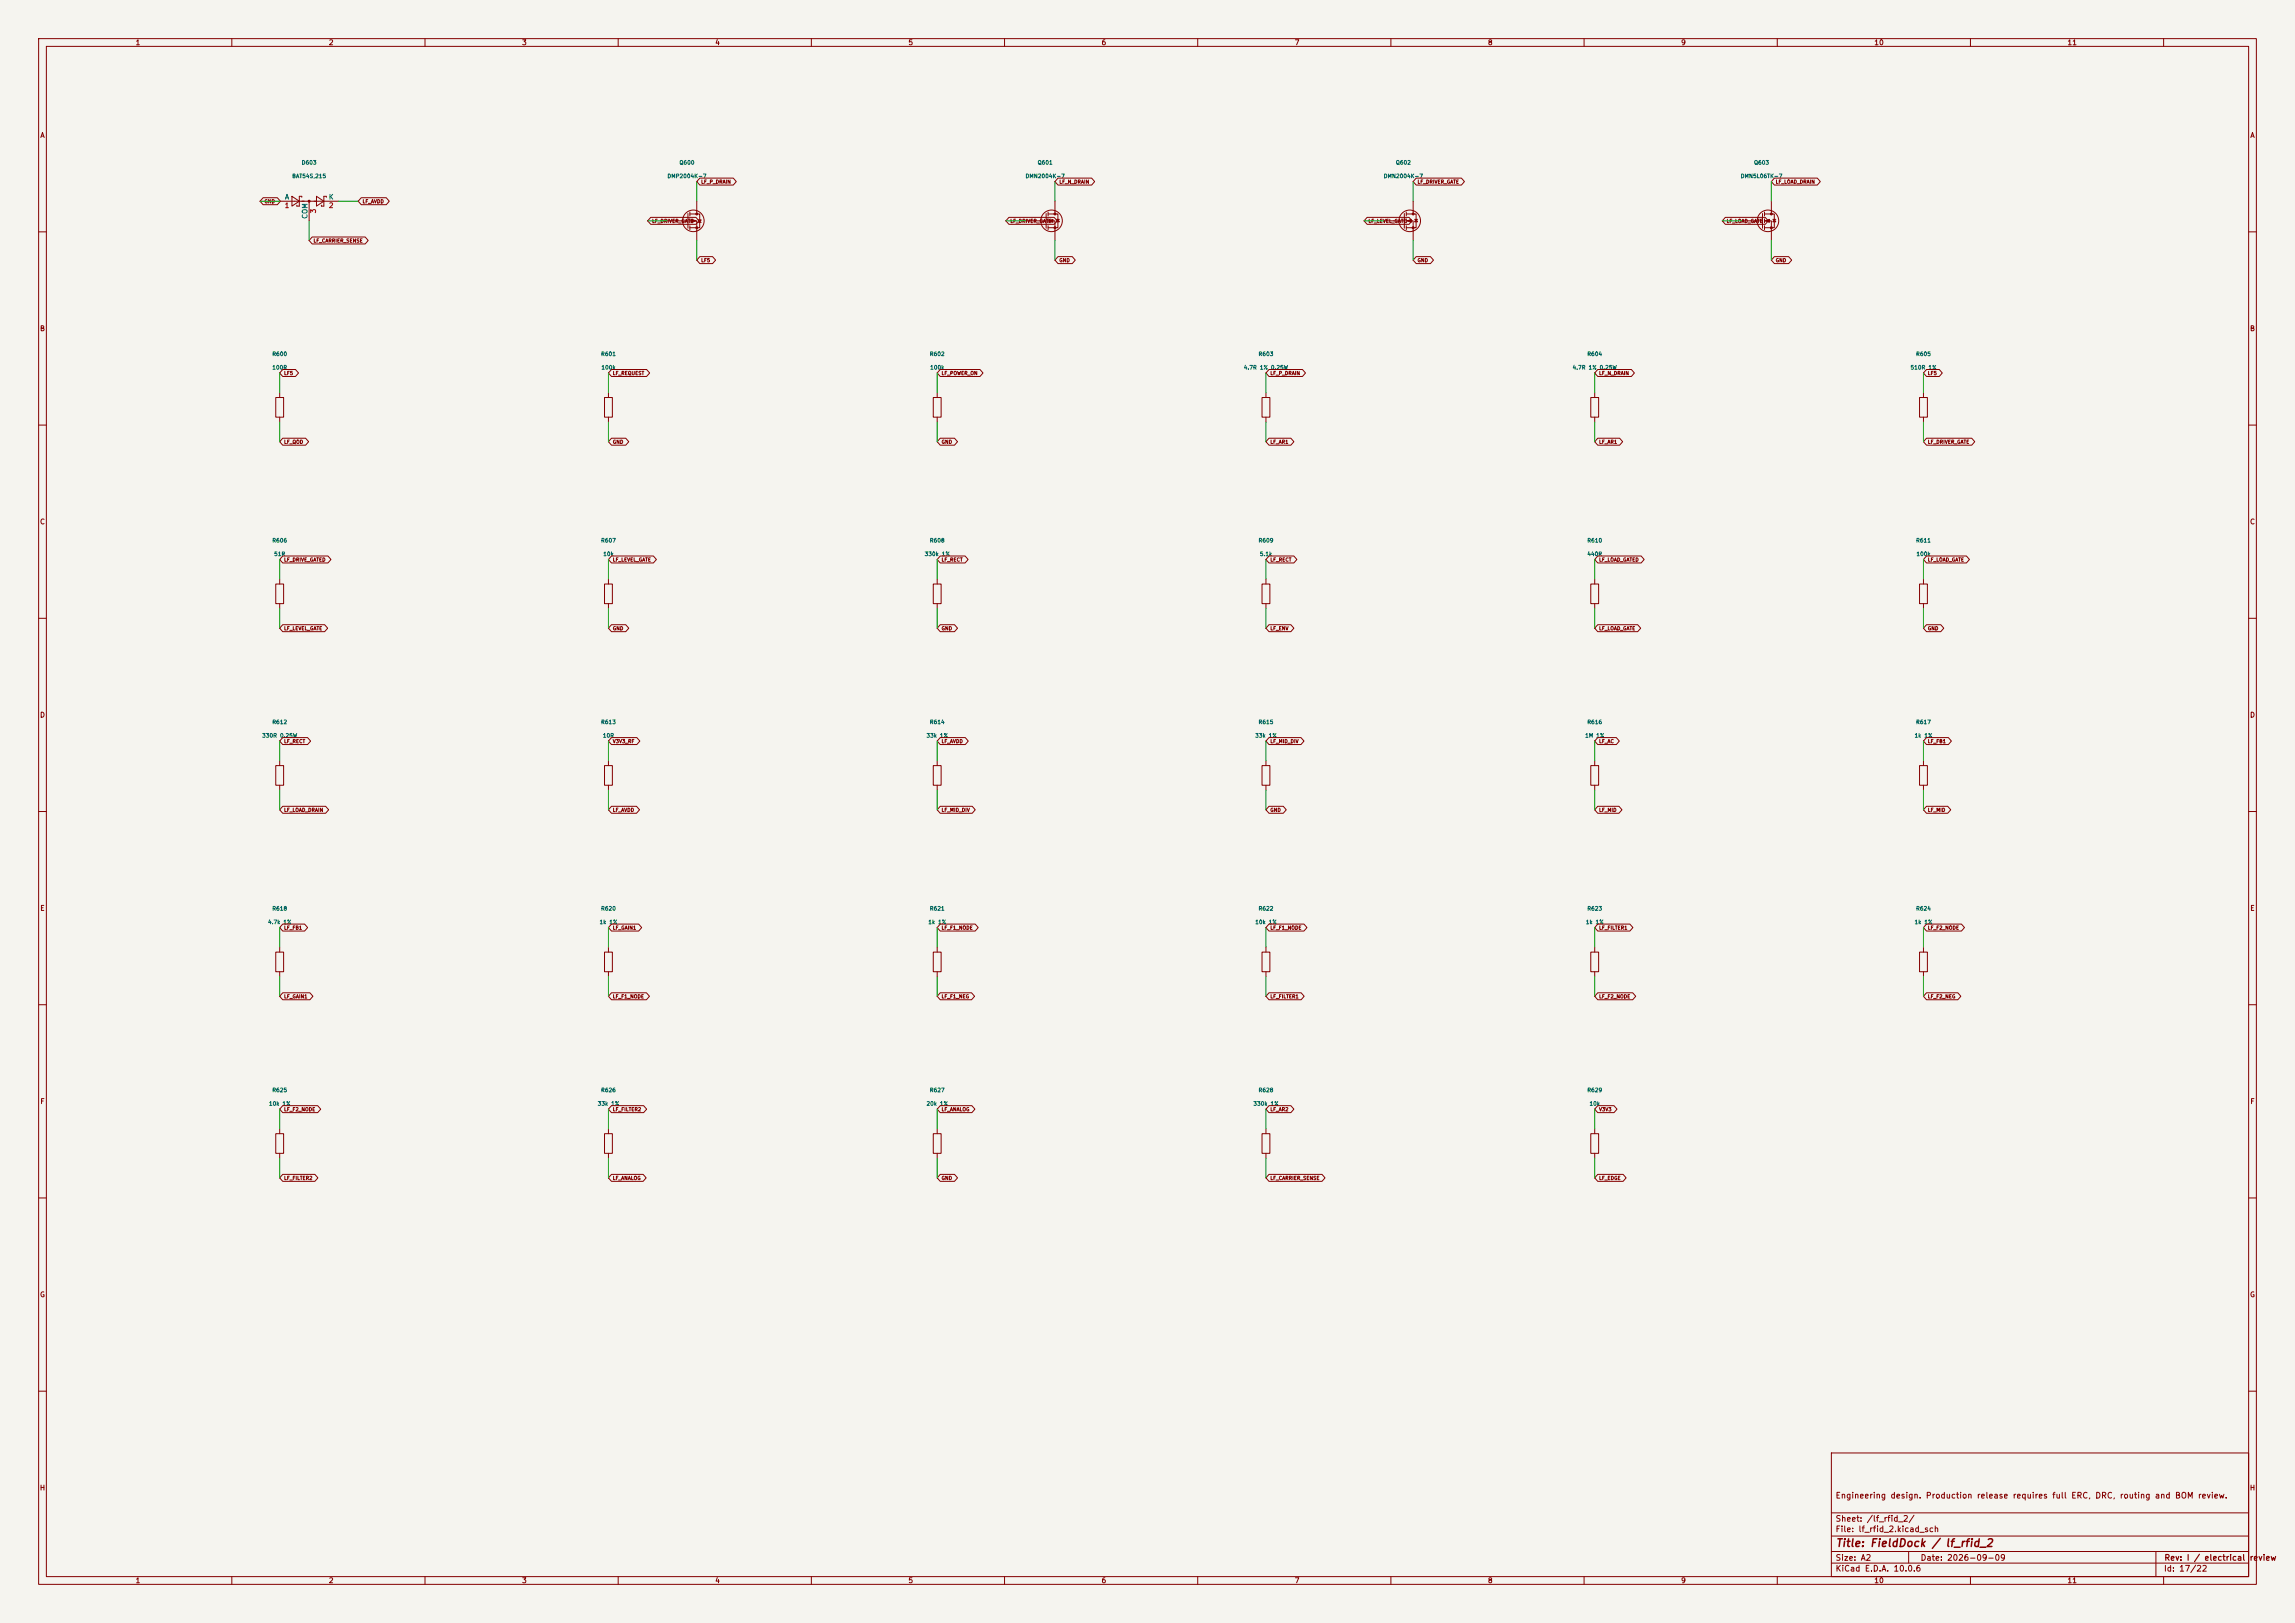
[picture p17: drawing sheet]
(kicad_sch
(version 20250114)
(generator "eeschema")
(paper "A2")
(title_block (title "FieldDock / lf_rfid_2") (date "2026-09-09") (rev "I / electrical review") (comment 1 "Engineering design. Production release requires full ERC, DRC, routing and BOM review."))
(lib_symbols (symbol "Diode:BAT54S" (pin_names (offset 0)) (exclude_from_sim no) (in_bom yes) (on_board yes) (property "Reference" "D" (at 2.54 -5.08 0) (effects (font (size 1.27 1.27)) (justify left))) (property "Value" "BAT54S" (at -6.35 3.175 0) (effects (font (size 1.27 1.27)) (justify left))) (property "Footprint" "Package_TO_SOT_SMD:SOT-23" (at 1.905 3.175 0) (hide yes) (effects (font (size 1.27 1.27)) (justify left))) (property "Datasheet" "https://www.diodes.com/assets/Datasheets/ds11005.pdf" (at -3.048 0 0) (hide yes) (effects (font (size 1.27 1.27)))) (property "Description" "Vr 30V, If 200mA, Dual schottky barrier diode, in series, SOT-323" (at 0 0 0) (hide yes) (effects (font (size 1.27 1.27)))) (property "ki_keywords" "schottky diode" (at 0 0 0) (hide yes) (effects (font (size 1.27 1.27)))) (property "ki_fp_filters" "SOT?23*" (at 0 0 0) (hide yes) (effects (font (size 1.27 1.27)))) (symbol "BAT54S_0_1" (polyline (pts (xy -4.445 1.27) (xy -4.445 -1.27) (xy -2.54 0) (xy -4.445 1.27)) (stroke (width 0) (type default)) (fill (type none))) (polyline (pts (xy -3.81 0) (xy -1.27 0)) (stroke (width 0) (type default)) (fill (type none))) (polyline (pts (xy -3.175 -1.27) (xy -3.175 -1.016)) (stroke (width 0) (type default)) (fill (type none))) (polyline (pts (xy -2.54 1.27) (xy -1.905 1.27)) (stroke (width 0) (type default)) (fill (type none))) (polyline (pts (xy -2.54 -1.27) (xy -3.175 -1.27)) (stroke (width 0) (type default)) (fill (type none))) (polyline (pts (xy -2.54 -1.27) (xy -2.54 1.27)) (stroke (width 0) (type default)) (fill (type none))) (polyline (pts (xy -1.905 1.27) (xy -1.905 1.016)) (stroke (width 0) (type default)) (fill (type none))) (polyline (pts (xy -1.905 0) (xy 1.905 0)) (stroke (width 0) (type default)) (fill (type none))) (circle (center 0 0) (radius 0.254) (stroke (width 0) (type default)) (fill (type outline))) (polyline (pts (xy 1.27 0) (xy 3.81 0)) (stroke (width 0) (type default)) (fill (type none))) (polyline (pts (xy 1.905 1.27) (xy 1.905 -1.27) (xy 3.81 0) (xy 1.905 1.27)) (stroke (width 0) (type default)) (fill (type none))) (polyline (pts (xy 3.175 -1.27) (xy 3.175 -1.016)) (stroke (width 0) (type default)) (fill (type none))) (polyline (pts (xy 3.81 1.27) (xy 4.445 1.27)) (stroke (width 0) (type default)) (fill (type none))) (polyline (pts (xy 3.81 -1.27) (xy 3.175 -1.27)) (stroke (width 0) (type default)) (fill (type none))) (polyline (pts (xy 3.81 -1.27) (xy 3.81 1.27)) (stroke (width 0) (type default)) (fill (type none))) (polyline (pts (xy 4.445 1.27) (xy 4.445 1.016)) (stroke (width 0) (type default)) (fill (type none)))) (symbol "BAT54S_1_1" (pin passive line (at -7.62 0 0) (length 3.81) (name "A" (effects (font (size 1.27 1.27)))) (number "1" (effects (font (size 1.27 1.27))))) (pin passive line (at 7.62 0 180) (length 3.81) (name "K" (effects (font (size 1.27 1.27)))) (number "2" (effects (font (size 1.27 1.27))))) (pin passive line (at 0 -5.08 90) (length 5.08) (name "COM" (effects (font (size 1.27 1.27)))) (number "3" (effects (font (size 1.27 1.27)))))) (embedded_fonts no)) (symbol "FieldDock:Q_PMOS_GSD_FD" (pin_numbers (hide yes)) (pin_names (offset 0) (hide yes)) (exclude_from_sim no) (in_bom yes) (on_board yes) (property "Reference" "Q" (at 5.08 1.27 0) (effects (font (size 1.27 1.27)) (justify left))) (property "Value" "Q_PMOS" (at 5.08 -1.27 0) (effects (font (size 1.27 1.27)) (justify left))) (property "Footprint" "" (at 5.08 2.54 0) (hide yes) (effects (font (size 1.27 1.27)))) (property "Datasheet" "" (at 0 0 0) (hide yes) (effects (font (size 1.27 1.27)))) (property "Description" "P-MOSFET transistor" (at 0 0 0) (hide yes) (effects (font (size 1.27 1.27)))) (property "ki_keywords" "PMOS P-MOS" (at 0 0 0) (hide yes) (effects (font (size 1.27 1.27)))) (symbol "Q_PMOS_GSD_FD_0_1" (polyline (pts (xy 0.254 1.905) (xy 0.254 -1.905)) (stroke (width 0.254) (type default)) (fill (type none))) (polyline (pts (xy 0.254 0) (xy -2.54 0)) (stroke (width 0) (type default)) (fill (type none))) (polyline (pts (xy 0.762 2.286) (xy 0.762 1.27)) (stroke (width 0.254) (type default)) (fill (type none))) (polyline (pts (xy 0.762 1.778) (xy 3.302 1.778) (xy 3.302 -1.778) (xy 0.762 -1.778)) (stroke (width 0) (type default)) (fill (type none))) (polyline (pts (xy 0.762 0.508) (xy 0.762 -0.508)) (stroke (width 0.254) (type default)) (fill (type none))) (polyline (pts (xy 0.762 -1.27) (xy 0.762 -2.286)) (stroke (width 0.254) (type default)) (fill (type none))) (circle (center 1.651 0) (radius 2.794) (stroke (width 0.254) (type default)) (fill (type none))) (polyline (pts (xy 2.286 0) (xy 1.27 0.381) (xy 1.27 -0.381) (xy 2.286 0)) (stroke (width 0) (type default)) (fill (type outline))) (polyline (pts (xy 2.54 2.54) (xy 2.54 1.778)) (stroke (width 0) (type default)) (fill (type none))) (circle (center 2.54 1.778) (radius 0.254) (stroke (width 0) (type default)) (fill (type outline))) (circle (center 2.54 -1.778) (radius 0.254) (stroke (width 0) (type default)) (fill (type outline))) (polyline (pts (xy 2.54 -2.54) (xy 2.54 0) (xy 0.762 0)) (stroke (width 0) (type default)) (fill (type none))) (polyline (pts (xy 2.921 -0.381) (xy 3.683 -0.381)) (stroke (width 0) (type default)) (fill (type none))) (polyline (pts (xy 3.302 -0.381) (xy 2.921 0.254) (xy 3.683 0.254) (xy 3.302 -0.381)) (stroke (width 0) (type default)) (fill (type none)))) (symbol "Q_PMOS_GSD_FD_1_1" (pin passive line (at 2.54 5.08 270) (length 2.54) (name "D" (effects (font (size 1.27 1.27)))) (number "3" (effects (font (size 1.27 1.27))))) (pin input line (at -5.08 0 0) (length 2.54) (name "G" (effects (font (size 1.27 1.27)))) (number "1" (effects (font (size 1.27 1.27))))) (pin passive line (at 2.54 -5.08 90) (length 2.54) (name "S" (effects (font (size 1.27 1.27)))) (number "2" (effects (font (size 1.27 1.27)))))) (embedded_fonts no)) (symbol "FieldDock:Q_NMOS_GSD_FD" (pin_numbers (hide yes)) (pin_names (offset 0) (hide yes)) (exclude_from_sim no) (in_bom yes) (on_board yes) (property "Reference" "Q" (at 5.08 1.27 0) (effects (font (size 1.27 1.27)) (justify left))) (property "Value" "Q_NMOS" (at 5.08 -1.27 0) (effects (font (size 1.27 1.27)) (justify left))) (property "Footprint" "" (at 5.08 2.54 0) (hide yes) (effects (font (size 1.27 1.27)))) (property "Datasheet" "" (at 0 0 0) (hide yes) (effects (font (size 1.27 1.27)))) (property "Description" "N-MOSFET transistor" (at 0 0 0) (hide yes) (effects (font (size 1.27 1.27)))) (property "ki_keywords" "NMOS N-MOS" (at 0 0 0) (hide yes) (effects (font (size 1.27 1.27)))) (symbol "Q_NMOS_GSD_FD_0_1" (polyline (pts (xy 0.254 1.905) (xy 0.254 -1.905)) (stroke (width 0.254) (type default)) (fill (type none))) (polyline (pts (xy 0.254 0) (xy -2.54 0)) (stroke (width 0) (type default)) (fill (type none))) (polyline (pts (xy 0.762 2.286) (xy 0.762 1.27)) (stroke (width 0.254) (type default)) (fill (type none))) (polyline (pts (xy 0.762 0.508) (xy 0.762 -0.508)) (stroke (width 0.254) (type default)) (fill (type none))) (polyline (pts (xy 0.762 -1.27) (xy 0.762 -2.286)) (stroke (width 0.254) (type default)) (fill (type none))) (polyline (pts (xy 0.762 -1.778) (xy 3.302 -1.778) (xy 3.302 1.778) (xy 0.762 1.778)) (stroke (width 0) (type default)) (fill (type none))) (polyline (pts (xy 1.016 0) (xy 2.032 0.381) (xy 2.032 -0.381) (xy 1.016 0)) (stroke (width 0) (type default)) (fill (type outline))) (circle (center 1.651 0) (radius 2.794) (stroke (width 0.254) (type default)) (fill (type none))) (polyline (pts (xy 2.54 2.54) (xy 2.54 1.778)) (stroke (width 0) (type default)) (fill (type none))) (circle (center 2.54 1.778) (radius 0.254) (stroke (width 0) (type default)) (fill (type outline))) (circle (center 2.54 -1.778) (radius 0.254) (stroke (width 0) (type default)) (fill (type outline))) (polyline (pts (xy 2.54 -2.54) (xy 2.54 0) (xy 0.762 0)) (stroke (width 0) (type default)) (fill (type none))) (polyline (pts (xy 2.921 0.381) (xy 3.683 0.381)) (stroke (width 0) (type default)) (fill (type none))) (polyline (pts (xy 3.302 0.381) (xy 2.921 -0.254) (xy 3.683 -0.254) (xy 3.302 0.381)) (stroke (width 0) (type default)) (fill (type none)))) (symbol "Q_NMOS_GSD_FD_1_1" (pin passive line (at 2.54 5.08 270) (length 2.54) (name "D" (effects (font (size 1.27 1.27)))) (number "3" (effects (font (size 1.27 1.27))))) (pin input line (at -5.08 0 0) (length 2.54) (name "G" (effects (font (size 1.27 1.27)))) (number "1" (effects (font (size 1.27 1.27))))) (pin passive line (at 2.54 -5.08 90) (length 2.54) (name "S" (effects (font (size 1.27 1.27)))) (number "2" (effects (font (size 1.27 1.27)))))) (embedded_fonts no)) (symbol "Device:R" (pin_numbers (hide yes)) (pin_names (offset 0)) (exclude_from_sim no) (in_bom yes) (on_board yes) (property "Reference" "R" (at 2.032 0 90) (effects (font (size 1.27 1.27)))) (property "Value" "R" (at 0 0 90) (effects (font (size 1.27 1.27)))) (property "Footprint" "" (at -1.778 0 90) (hide yes) (effects (font (size 1.27 1.27)))) (property "Datasheet" "" (at 0 0 0) (hide yes) (effects (font (size 1.27 1.27)))) (property "Description" "Resistor" (at 0 0 0) (hide yes) (effects (font (size 1.27 1.27)))) (property "ki_keywords" "R res resistor" (at 0 0 0) (hide yes) (effects (font (size 1.27 1.27)))) (property "ki_fp_filters" "R_*" (at 0 0 0) (hide yes) (effects (font (size 1.27 1.27)))) (symbol "R_0_1" (rectangle (start -1.016 -2.54) (end 1.016 2.54) (stroke (width 0.254) (type default)) (fill (type none)))) (symbol "R_1_1" (pin passive line (at 0 3.81 270) (length 1.27) (name "" (effects (font (size 1.27 1.27)))) (number "1" (effects (font (size 1.27 1.27))))) (pin passive line (at 0 -3.81 90) (length 1.27) (name "" (effects (font (size 1.27 1.27)))) (number "2" (effects (font (size 1.27 1.27)))))) (embedded_fonts no)))
(symbol (lib_id "Diode:BAT54S") (at 80.01 52.07 0) (unit 1) (in_bom yes) (on_board yes) (dnp no) (property "Reference" "D603" (at 80.01 42.07 0) (effects (font (size 1.0 1.0)))) (property "Value" "BAT54S,215" (at 80.01 45.57 0) (effects (font (size 1.0 1.0)))) (property "Footprint" "Package_TO_SOT_SMD:SOT-23" (at 80.01 52.07 0) (effects (font (size 1.0 1.0)) (hide yes))) (pin "1") (pin "2") (pin "3"))
(wire (pts (xy 72.39 52.07) (xy 67.31 52.07)) (stroke (width 0) (type default)))
(global_label "GND" (shape bidirectional) (at 67.31 52.07 180) (effects (font (size .9 .9)) (justify left)) (property "Intersheetrefs" "${INTERSHEET_REFS}" (at 67.31 52.07 180) (effects (font (size .9 .9)) (hide yes))))
(wire (pts (xy 87.63 52.07) (xy 92.71 52.07)) (stroke (width 0) (type default)))
(global_label "LF_AVDD" (shape bidirectional) (at 92.71 52.07 0) (effects (font (size .9 .9)) (justify left)) (property "Intersheetrefs" "${INTERSHEET_REFS}" (at 92.71 52.07 0) (effects (font (size .9 .9)) (hide yes))))
(wire (pts (xy 80.01 57.15) (xy 80.01 62.23)) (stroke (width 0) (type default)))
(global_label "LF_CARRIER_SENSE" (shape bidirectional) (at 80.01 62.23 0) (effects (font (size .9 .9)) (justify left)) (property "Intersheetrefs" "${INTERSHEET_REFS}" (at 80.01 62.23 0) (effects (font (size .9 .9)) (hide yes))))
(symbol (lib_id "FieldDock:Q_PMOS_GSD_FD") (at 177.8 57.15 0) (unit 1) (in_bom yes) (on_board yes) (dnp no) (property "Reference" "Q600" (at 177.8 42.07 0) (effects (font (size 1.0 1.0)))) (property "Value" "DMP2004K-7" (at 177.8 45.57 0) (effects (font (size 1.0 1.0)))) (property "Footprint" "Package_TO_SOT_SMD:SOT-23" (at 177.8 57.15 0) (effects (font (size 1.0 1.0)) (hide yes))) (pin "3") (pin "1") (pin "2"))
(wire (pts (xy 180.34 52.07) (xy 180.34 46.99)) (stroke (width 0) (type default)))
(global_label "LF_P_DRAIN" (shape bidirectional) (at 180.34 46.99 0) (effects (font (size .9 .9)) (justify left)) (property "Intersheetrefs" "${INTERSHEET_REFS}" (at 180.34 46.99 0) (effects (font (size .9 .9)) (hide yes))))
(wire (pts (xy 172.72 57.15) (xy 167.64 57.15)) (stroke (width 0) (type default)))
(global_label "LF_DRIVER_GATE" (shape bidirectional) (at 167.64 57.15 180) (effects (font (size .9 .9)) (justify left)) (property "Intersheetrefs" "${INTERSHEET_REFS}" (at 167.64 57.15 180) (effects (font (size .9 .9)) (hide yes))))
(wire (pts (xy 180.34 62.23) (xy 180.34 67.31)) (stroke (width 0) (type default)))
(global_label "LF5" (shape bidirectional) (at 180.34 67.31 0) (effects (font (size .9 .9)) (justify left)) (property "Intersheetrefs" "${INTERSHEET_REFS}" (at 180.34 67.31 0) (effects (font (size .9 .9)) (hide yes))))
(symbol (lib_id "FieldDock:Q_NMOS_GSD_FD") (at 270.51 57.15 0) (unit 1) (in_bom yes) (on_board yes) (dnp no) (property "Reference" "Q601" (at 270.51 42.07 0) (effects (font (size 1.0 1.0)))) (property "Value" "DMN2004K-7" (at 270.51 45.57 0) (effects (font (size 1.0 1.0)))) (property "Footprint" "Package_TO_SOT_SMD:SOT-23" (at 270.51 57.15 0) (effects (font (size 1.0 1.0)) (hide yes))) (pin "3") (pin "1") (pin "2"))
(wire (pts (xy 273.05 52.07) (xy 273.05 46.99)) (stroke (width 0) (type default)))
(global_label "LF_N_DRAIN" (shape bidirectional) (at 273.05 46.99 0) (effects (font (size .9 .9)) (justify left)) (property "Intersheetrefs" "${INTERSHEET_REFS}" (at 273.05 46.99 0) (effects (font (size .9 .9)) (hide yes))))
(wire (pts (xy 265.43 57.15) (xy 260.35 57.15)) (stroke (width 0) (type default)))
(global_label "LF_DRIVER_GATE" (shape bidirectional) (at 260.35 57.15 180) (effects (font (size .9 .9)) (justify left)) (property "Intersheetrefs" "${INTERSHEET_REFS}" (at 260.35 57.15 180) (effects (font (size .9 .9)) (hide yes))))
(wire (pts (xy 273.05 62.23) (xy 273.05 67.31)) (stroke (width 0) (type default)))
(global_label "GND" (shape bidirectional) (at 273.05 67.31 0) (effects (font (size .9 .9)) (justify left)) (property "Intersheetrefs" "${INTERSHEET_REFS}" (at 273.05 67.31 0) (effects (font (size .9 .9)) (hide yes))))
(symbol (lib_id "FieldDock:Q_NMOS_GSD_FD") (at 363.22 57.15 0) (unit 1) (in_bom yes) (on_board yes) (dnp no) (property "Reference" "Q602" (at 363.22 42.07 0) (effects (font (size 1.0 1.0)))) (property "Value" "DMN2004K-7" (at 363.22 45.57 0) (effects (font (size 1.0 1.0)))) (property "Footprint" "Package_TO_SOT_SMD:SOT-23" (at 363.22 57.15 0) (effects (font (size 1.0 1.0)) (hide yes))) (pin "3") (pin "1") (pin "2"))
(wire (pts (xy 365.76 52.07) (xy 365.76 46.99)) (stroke (width 0) (type default)))
(global_label "LF_DRIVER_GATE" (shape bidirectional) (at 365.76 46.99 0) (effects (font (size .9 .9)) (justify left)) (property "Intersheetrefs" "${INTERSHEET_REFS}" (at 365.76 46.99 0) (effects (font (size .9 .9)) (hide yes))))
(wire (pts (xy 358.14 57.15) (xy 353.06 57.15)) (stroke (width 0) (type default)))
(global_label "LF_LEVEL_GATE" (shape bidirectional) (at 353.06 57.15 180) (effects (font (size .9 .9)) (justify left)) (property "Intersheetrefs" "${INTERSHEET_REFS}" (at 353.06 57.15 180) (effects (font (size .9 .9)) (hide yes))))
(wire (pts (xy 365.76 62.23) (xy 365.76 67.31)) (stroke (width 0) (type default)))
(global_label "GND" (shape bidirectional) (at 365.76 67.31 0) (effects (font (size .9 .9)) (justify left)) (property "Intersheetrefs" "${INTERSHEET_REFS}" (at 365.76 67.31 0) (effects (font (size .9 .9)) (hide yes))))
(symbol (lib_id "FieldDock:Q_NMOS_GSD_FD") (at 455.93 57.15 0) (unit 1) (in_bom yes) (on_board yes) (dnp no) (property "Reference" "Q603" (at 455.93 42.07 0) (effects (font (size 1.0 1.0)))) (property "Value" "DMN5L06TK-7" (at 455.93 45.57 0) (effects (font (size 1.0 1.0)))) (property "Footprint" "Package_TO_SOT_SMD:SOT-523" (at 455.93 57.15 0) (effects (font (size 1.0 1.0)) (hide yes))) (pin "3") (pin "1") (pin "2"))
(wire (pts (xy 458.47 52.07) (xy 458.47 46.99)) (stroke (width 0) (type default)))
(global_label "LF_LOAD_DRAIN" (shape bidirectional) (at 458.47 46.99 0) (effects (font (size .9 .9)) (justify left)) (property "Intersheetrefs" "${INTERSHEET_REFS}" (at 458.47 46.99 0) (effects (font (size .9 .9)) (hide yes))))
(wire (pts (xy 450.85 57.15) (xy 445.77 57.15)) (stroke (width 0) (type default)))
(global_label "LF_LOAD_GATE" (shape bidirectional) (at 445.77 57.15 180) (effects (font (size .9 .9)) (justify left)) (property "Intersheetrefs" "${INTERSHEET_REFS}" (at 445.77 57.15 180) (effects (font (size .9 .9)) (hide yes))))
(wire (pts (xy 458.47 62.23) (xy 458.47 67.31)) (stroke (width 0) (type default)))
(global_label "GND" (shape bidirectional) (at 458.47 67.31 0) (effects (font (size .9 .9)) (justify left)) (property "Intersheetrefs" "${INTERSHEET_REFS}" (at 458.47 67.31 0) (effects (font (size .9 .9)) (hide yes))))
(symbol (lib_id "Device:R") (at 72.39 105.41 0) (unit 1) (in_bom yes) (on_board yes) (dnp no) (property "Reference" "R600" (at 72.39 91.6 0) (effects (font (size 1.0 1.0)))) (property "Value" "100R" (at 72.39 95.1 0) (effects (font (size 1.0 1.0)))) (property "Footprint" "Resistor_SMD:R_0402_1005Metric" (at 72.39 105.41 0) (effects (font (size 1.0 1.0)) (hide yes))) (pin "1") (pin "2"))
(wire (pts (xy 72.39 101.6) (xy 72.39 96.52)) (stroke (width 0) (type default)))
(global_label "LF5" (shape bidirectional) (at 72.39 96.52 0) (effects (font (size .9 .9)) (justify left)) (property "Intersheetrefs" "${INTERSHEET_REFS}" (at 72.39 96.52 0) (effects (font (size .9 .9)) (hide yes))))
(wire (pts (xy 72.39 109.22) (xy 72.39 114.3)) (stroke (width 0) (type default)))
(global_label "LF_QOD" (shape bidirectional) (at 72.39 114.3 0) (effects (font (size .9 .9)) (justify left)) (property "Intersheetrefs" "${INTERSHEET_REFS}" (at 72.39 114.3 0) (effects (font (size .9 .9)) (hide yes))))
(symbol (lib_id "Device:R") (at 157.48 105.41 0) (unit 1) (in_bom yes) (on_board yes) (dnp no) (property "Reference" "R601" (at 157.48 91.6 0) (effects (font (size 1.0 1.0)))) (property "Value" "100k" (at 157.48 95.1 0) (effects (font (size 1.0 1.0)))) (property "Footprint" "Resistor_SMD:R_0402_1005Metric" (at 157.48 105.41 0) (effects (font (size 1.0 1.0)) (hide yes))) (pin "1") (pin "2"))
(wire (pts (xy 157.48 101.6) (xy 157.48 96.52)) (stroke (width 0) (type default)))
(global_label "LF_REQUEST" (shape bidirectional) (at 157.48 96.52 0) (effects (font (size .9 .9)) (justify left)) (property "Intersheetrefs" "${INTERSHEET_REFS}" (at 157.48 96.52 0) (effects (font (size .9 .9)) (hide yes))))
(wire (pts (xy 157.48 109.22) (xy 157.48 114.3)) (stroke (width 0) (type default)))
(global_label "GND" (shape bidirectional) (at 157.48 114.3 0) (effects (font (size .9 .9)) (justify left)) (property "Intersheetrefs" "${INTERSHEET_REFS}" (at 157.48 114.3 0) (effects (font (size .9 .9)) (hide yes))))
(symbol (lib_id "Device:R") (at 242.57 105.41 0) (unit 1) (in_bom yes) (on_board yes) (dnp no) (property "Reference" "R602" (at 242.57 91.6 0) (effects (font (size 1.0 1.0)))) (property "Value" "100k" (at 242.57 95.1 0) (effects (font (size 1.0 1.0)))) (property "Footprint" "Resistor_SMD:R_0402_1005Metric" (at 242.57 105.41 0) (effects (font (size 1.0 1.0)) (hide yes))) (pin "1") (pin "2"))
(wire (pts (xy 242.57 101.6) (xy 242.57 96.52)) (stroke (width 0) (type default)))
(global_label "LF_POWER_ON" (shape bidirectional) (at 242.57 96.52 0) (effects (font (size .9 .9)) (justify left)) (property "Intersheetrefs" "${INTERSHEET_REFS}" (at 242.57 96.52 0) (effects (font (size .9 .9)) (hide yes))))
(wire (pts (xy 242.57 109.22) (xy 242.57 114.3)) (stroke (width 0) (type default)))
(global_label "GND" (shape bidirectional) (at 242.57 114.3 0) (effects (font (size .9 .9)) (justify left)) (property "Intersheetrefs" "${INTERSHEET_REFS}" (at 242.57 114.3 0) (effects (font (size .9 .9)) (hide yes))))
(symbol (lib_id "Device:R") (at 327.66 105.41 0) (unit 1) (in_bom yes) (on_board yes) (dnp no) (property "Reference" "R603" (at 327.66 91.6 0) (effects (font (size 1.0 1.0)))) (property "Value" "4.7R 1% 0.25W" (at 327.66 95.1 0) (effects (font (size 1.0 1.0)))) (property "Footprint" "Resistor_SMD:R_0805_2012Metric" (at 327.66 105.41 0) (effects (font (size 1.0 1.0)) (hide yes))) (pin "1") (pin "2"))
(wire (pts (xy 327.66 101.6) (xy 327.66 96.52)) (stroke (width 0) (type default)))
(global_label "LF_P_DRAIN" (shape bidirectional) (at 327.66 96.52 0) (effects (font (size .9 .9)) (justify left)) (property "Intersheetrefs" "${INTERSHEET_REFS}" (at 327.66 96.52 0) (effects (font (size .9 .9)) (hide yes))))
(wire (pts (xy 327.66 109.22) (xy 327.66 114.3)) (stroke (width 0) (type default)))
(global_label "LF_AR1" (shape bidirectional) (at 327.66 114.3 0) (effects (font (size .9 .9)) (justify left)) (property "Intersheetrefs" "${INTERSHEET_REFS}" (at 327.66 114.3 0) (effects (font (size .9 .9)) (hide yes))))
(symbol (lib_id "Device:R") (at 412.75 105.41 0) (unit 1) (in_bom yes) (on_board yes) (dnp no) (property "Reference" "R604" (at 412.75 91.6 0) (effects (font (size 1.0 1.0)))) (property "Value" "4.7R 1% 0.25W" (at 412.75 95.1 0) (effects (font (size 1.0 1.0)))) (property "Footprint" "Resistor_SMD:R_0805_2012Metric" (at 412.75 105.41 0) (effects (font (size 1.0 1.0)) (hide yes))) (pin "1") (pin "2"))
(wire (pts (xy 412.75 101.6) (xy 412.75 96.52)) (stroke (width 0) (type default)))
(global_label "LF_N_DRAIN" (shape bidirectional) (at 412.75 96.52 0) (effects (font (size .9 .9)) (justify left)) (property "Intersheetrefs" "${INTERSHEET_REFS}" (at 412.75 96.52 0) (effects (font (size .9 .9)) (hide yes))))
(wire (pts (xy 412.75 109.22) (xy 412.75 114.3)) (stroke (width 0) (type default)))
(global_label "LF_AR1" (shape bidirectional) (at 412.75 114.3 0) (effects (font (size .9 .9)) (justify left)) (property "Intersheetrefs" "${INTERSHEET_REFS}" (at 412.75 114.3 0) (effects (font (size .9 .9)) (hide yes))))
(symbol (lib_id "Device:R") (at 497.84 105.41 0) (unit 1) (in_bom yes) (on_board yes) (dnp no) (property "Reference" "R605" (at 497.84 91.6 0) (effects (font (size 1.0 1.0)))) (property "Value" "510R 1%" (at 497.84 95.1 0) (effects (font (size 1.0 1.0)))) (property "Footprint" "Resistor_SMD:R_0402_1005Metric" (at 497.84 105.41 0) (effects (font (size 1.0 1.0)) (hide yes))) (pin "1") (pin "2"))
(wire (pts (xy 497.84 101.6) (xy 497.84 96.52)) (stroke (width 0) (type default)))
(global_label "LF5" (shape bidirectional) (at 497.84 96.52 0) (effects (font (size .9 .9)) (justify left)) (property "Intersheetrefs" "${INTERSHEET_REFS}" (at 497.84 96.52 0) (effects (font (size .9 .9)) (hide yes))))
(wire (pts (xy 497.84 109.22) (xy 497.84 114.3)) (stroke (width 0) (type default)))
(global_label "LF_DRIVER_GATE" (shape bidirectional) (at 497.84 114.3 0) (effects (font (size .9 .9)) (justify left)) (property "Intersheetrefs" "${INTERSHEET_REFS}" (at 497.84 114.3 0) (effects (font (size .9 .9)) (hide yes))))
(symbol (lib_id "Device:R") (at 72.39 153.67 0) (unit 1) (in_bom yes) (on_board yes) (dnp no) (property "Reference" "R606" (at 72.39 139.85999999999999 0) (effects (font (size 1.0 1.0)))) (property "Value" "51R" (at 72.39 143.35999999999999 0) (effects (font (size 1.0 1.0)))) (property "Footprint" "Resistor_SMD:R_0402_1005Metric" (at 72.39 153.67 0) (effects (font (size 1.0 1.0)) (hide yes))) (pin "1") (pin "2"))
(wire (pts (xy 72.39 149.86) (xy 72.39 144.78)) (stroke (width 0) (type default)))
(global_label "LF_DRIVE_GATED" (shape bidirectional) (at 72.39 144.78 0) (effects (font (size .9 .9)) (justify left)) (property "Intersheetrefs" "${INTERSHEET_REFS}" (at 72.39 144.78 0) (effects (font (size .9 .9)) (hide yes))))
(wire (pts (xy 72.39 157.48) (xy 72.39 162.56)) (stroke (width 0) (type default)))
(global_label "LF_LEVEL_GATE" (shape bidirectional) (at 72.39 162.56 0) (effects (font (size .9 .9)) (justify left)) (property "Intersheetrefs" "${INTERSHEET_REFS}" (at 72.39 162.56 0) (effects (font (size .9 .9)) (hide yes))))
(symbol (lib_id "Device:R") (at 157.48 153.67 0) (unit 1) (in_bom yes) (on_board yes) (dnp no) (property "Reference" "R607" (at 157.48 139.85999999999999 0) (effects (font (size 1.0 1.0)))) (property "Value" "10k" (at 157.48 143.35999999999999 0) (effects (font (size 1.0 1.0)))) (property "Footprint" "Resistor_SMD:R_0402_1005Metric" (at 157.48 153.67 0) (effects (font (size 1.0 1.0)) (hide yes))) (pin "1") (pin "2"))
(wire (pts (xy 157.48 149.86) (xy 157.48 144.78)) (stroke (width 0) (type default)))
(global_label "LF_LEVEL_GATE" (shape bidirectional) (at 157.48 144.78 0) (effects (font (size .9 .9)) (justify left)) (property "Intersheetrefs" "${INTERSHEET_REFS}" (at 157.48 144.78 0) (effects (font (size .9 .9)) (hide yes))))
(wire (pts (xy 157.48 157.48) (xy 157.48 162.56)) (stroke (width 0) (type default)))
(global_label "GND" (shape bidirectional) (at 157.48 162.56 0) (effects (font (size .9 .9)) (justify left)) (property "Intersheetrefs" "${INTERSHEET_REFS}" (at 157.48 162.56 0) (effects (font (size .9 .9)) (hide yes))))
(symbol (lib_id "Device:R") (at 242.57 153.67 0) (unit 1) (in_bom yes) (on_board yes) (dnp no) (property "Reference" "R608" (at 242.57 139.85999999999999 0) (effects (font (size 1.0 1.0)))) (property "Value" "330k 1%" (at 242.57 143.35999999999999 0) (effects (font (size 1.0 1.0)))) (property "Footprint" "Resistor_SMD:R_0402_1005Metric" (at 242.57 153.67 0) (effects (font (size 1.0 1.0)) (hide yes))) (pin "1") (pin "2"))
(wire (pts (xy 242.57 149.86) (xy 242.57 144.78)) (stroke (width 0) (type default)))
(global_label "LF_RECT" (shape bidirectional) (at 242.57 144.78 0) (effects (font (size .9 .9)) (justify left)) (property "Intersheetrefs" "${INTERSHEET_REFS}" (at 242.57 144.78 0) (effects (font (size .9 .9)) (hide yes))))
(wire (pts (xy 242.57 157.48) (xy 242.57 162.56)) (stroke (width 0) (type default)))
(global_label "GND" (shape bidirectional) (at 242.57 162.56 0) (effects (font (size .9 .9)) (justify left)) (property "Intersheetrefs" "${INTERSHEET_REFS}" (at 242.57 162.56 0) (effects (font (size .9 .9)) (hide yes))))
(symbol (lib_id "Device:R") (at 327.66 153.67 0) (unit 1) (in_bom yes) (on_board yes) (dnp no) (property "Reference" "R609" (at 327.66 139.85999999999999 0) (effects (font (size 1.0 1.0)))) (property "Value" "5.1k" (at 327.66 143.35999999999999 0) (effects (font (size 1.0 1.0)))) (property "Footprint" "Resistor_SMD:R_0402_1005Metric" (at 327.66 153.67 0) (effects (font (size 1.0 1.0)) (hide yes))) (pin "1") (pin "2"))
(wire (pts (xy 327.66 149.86) (xy 327.66 144.78)) (stroke (width 0) (type default)))
(global_label "LF_RECT" (shape bidirectional) (at 327.66 144.78 0) (effects (font (size .9 .9)) (justify left)) (property "Intersheetrefs" "${INTERSHEET_REFS}" (at 327.66 144.78 0) (effects (font (size .9 .9)) (hide yes))))
(wire (pts (xy 327.66 157.48) (xy 327.66 162.56)) (stroke (width 0) (type default)))
(global_label "LF_ENV" (shape bidirectional) (at 327.66 162.56 0) (effects (font (size .9 .9)) (justify left)) (property "Intersheetrefs" "${INTERSHEET_REFS}" (at 327.66 162.56 0) (effects (font (size .9 .9)) (hide yes))))
(symbol (lib_id "Device:R") (at 412.75 153.67 0) (unit 1) (in_bom yes) (on_board yes) (dnp no) (property "Reference" "R610" (at 412.75 139.85999999999999 0) (effects (font (size 1.0 1.0)))) (property "Value" "440R" (at 412.75 143.35999999999999 0) (effects (font (size 1.0 1.0)))) (property "Footprint" "Resistor_SMD:R_0402_1005Metric" (at 412.75 153.67 0) (effects (font (size 1.0 1.0)) (hide yes))) (pin "1") (pin "2"))
(wire (pts (xy 412.75 149.86) (xy 412.75 144.78)) (stroke (width 0) (type default)))
(global_label "LF_LOAD_GATED" (shape bidirectional) (at 412.75 144.78 0) (effects (font (size .9 .9)) (justify left)) (property "Intersheetrefs" "${INTERSHEET_REFS}" (at 412.75 144.78 0) (effects (font (size .9 .9)) (hide yes))))
(wire (pts (xy 412.75 157.48) (xy 412.75 162.56)) (stroke (width 0) (type default)))
(global_label "LF_LOAD_GATE" (shape bidirectional) (at 412.75 162.56 0) (effects (font (size .9 .9)) (justify left)) (property "Intersheetrefs" "${INTERSHEET_REFS}" (at 412.75 162.56 0) (effects (font (size .9 .9)) (hide yes))))
(symbol (lib_id "Device:R") (at 497.84 153.67 0) (unit 1) (in_bom yes) (on_board yes) (dnp no) (property "Reference" "R611" (at 497.84 139.85999999999999 0) (effects (font (size 1.0 1.0)))) (property "Value" "100k" (at 497.84 143.35999999999999 0) (effects (font (size 1.0 1.0)))) (property "Footprint" "Resistor_SMD:R_0402_1005Metric" (at 497.84 153.67 0) (effects (font (size 1.0 1.0)) (hide yes))) (pin "1") (pin "2"))
(wire (pts (xy 497.84 149.86) (xy 497.84 144.78)) (stroke (width 0) (type default)))
(global_label "LF_LOAD_GATE" (shape bidirectional) (at 497.84 144.78 0) (effects (font (size .9 .9)) (justify left)) (property "Intersheetrefs" "${INTERSHEET_REFS}" (at 497.84 144.78 0) (effects (font (size .9 .9)) (hide yes))))
(wire (pts (xy 497.84 157.48) (xy 497.84 162.56)) (stroke (width 0) (type default)))
(global_label "GND" (shape bidirectional) (at 497.84 162.56 0) (effects (font (size .9 .9)) (justify left)) (property "Intersheetrefs" "${INTERSHEET_REFS}" (at 497.84 162.56 0) (effects (font (size .9 .9)) (hide yes))))
(symbol (lib_id "Device:R") (at 72.39 200.66 0) (unit 1) (in_bom yes) (on_board yes) (dnp no) (property "Reference" "R612" (at 72.39 186.85 0) (effects (font (size 1.0 1.0)))) (property "Value" "330R 0.25W" (at 72.39 190.35 0) (effects (font (size 1.0 1.0)))) (property "Footprint" "Resistor_SMD:R_0805_2012Metric" (at 72.39 200.66 0) (effects (font (size 1.0 1.0)) (hide yes))) (pin "1") (pin "2"))
(wire (pts (xy 72.39 196.85) (xy 72.39 191.77)) (stroke (width 0) (type default)))
(global_label "LF_RECT" (shape bidirectional) (at 72.39 191.77 0) (effects (font (size .9 .9)) (justify left)) (property "Intersheetrefs" "${INTERSHEET_REFS}" (at 72.39 191.77 0) (effects (font (size .9 .9)) (hide yes))))
(wire (pts (xy 72.39 204.47) (xy 72.39 209.55)) (stroke (width 0) (type default)))
(global_label "LF_LOAD_DRAIN" (shape bidirectional) (at 72.39 209.55 0) (effects (font (size .9 .9)) (justify left)) (property "Intersheetrefs" "${INTERSHEET_REFS}" (at 72.39 209.55 0) (effects (font (size .9 .9)) (hide yes))))
(symbol (lib_id "Device:R") (at 157.48 200.66 0) (unit 1) (in_bom yes) (on_board yes) (dnp no) (property "Reference" "R613" (at 157.48 186.85 0) (effects (font (size 1.0 1.0)))) (property "Value" "10R" (at 157.48 190.35 0) (effects (font (size 1.0 1.0)))) (property "Footprint" "Resistor_SMD:R_0402_1005Metric" (at 157.48 200.66 0) (effects (font (size 1.0 1.0)) (hide yes))) (pin "1") (pin "2"))
(wire (pts (xy 157.48 196.85) (xy 157.48 191.77)) (stroke (width 0) (type default)))
(global_label "V3V3_RF" (shape bidirectional) (at 157.48 191.77 0) (effects (font (size .9 .9)) (justify left)) (property "Intersheetrefs" "${INTERSHEET_REFS}" (at 157.48 191.77 0) (effects (font (size .9 .9)) (hide yes))))
(wire (pts (xy 157.48 204.47) (xy 157.48 209.55)) (stroke (width 0) (type default)))
(global_label "LF_AVDD" (shape bidirectional) (at 157.48 209.55 0) (effects (font (size .9 .9)) (justify left)) (property "Intersheetrefs" "${INTERSHEET_REFS}" (at 157.48 209.55 0) (effects (font (size .9 .9)) (hide yes))))
(symbol (lib_id "Device:R") (at 242.57 200.66 0) (unit 1) (in_bom yes) (on_board yes) (dnp no) (property "Reference" "R614" (at 242.57 186.85 0) (effects (font (size 1.0 1.0)))) (property "Value" "33k 1%" (at 242.57 190.35 0) (effects (font (size 1.0 1.0)))) (property "Footprint" "Resistor_SMD:R_0402_1005Metric" (at 242.57 200.66 0) (effects (font (size 1.0 1.0)) (hide yes))) (pin "1") (pin "2"))
(wire (pts (xy 242.57 196.85) (xy 242.57 191.77)) (stroke (width 0) (type default)))
(global_label "LF_AVDD" (shape bidirectional) (at 242.57 191.77 0) (effects (font (size .9 .9)) (justify left)) (property "Intersheetrefs" "${INTERSHEET_REFS}" (at 242.57 191.77 0) (effects (font (size .9 .9)) (hide yes))))
(wire (pts (xy 242.57 204.47) (xy 242.57 209.55)) (stroke (width 0) (type default)))
(global_label "LF_MID_DIV" (shape bidirectional) (at 242.57 209.55 0) (effects (font (size .9 .9)) (justify left)) (property "Intersheetrefs" "${INTERSHEET_REFS}" (at 242.57 209.55 0) (effects (font (size .9 .9)) (hide yes))))
(symbol (lib_id "Device:R") (at 327.66 200.66 0) (unit 1) (in_bom yes) (on_board yes) (dnp no) (property "Reference" "R615" (at 327.66 186.85 0) (effects (font (size 1.0 1.0)))) (property "Value" "33k 1%" (at 327.66 190.35 0) (effects (font (size 1.0 1.0)))) (property "Footprint" "Resistor_SMD:R_0402_1005Metric" (at 327.66 200.66 0) (effects (font (size 1.0 1.0)) (hide yes))) (pin "1") (pin "2"))
(wire (pts (xy 327.66 196.85) (xy 327.66 191.77)) (stroke (width 0) (type default)))
(global_label "LF_MID_DIV" (shape bidirectional) (at 327.66 191.77 0) (effects (font (size .9 .9)) (justify left)) (property "Intersheetrefs" "${INTERSHEET_REFS}" (at 327.66 191.77 0) (effects (font (size .9 .9)) (hide yes))))
(wire (pts (xy 327.66 204.47) (xy 327.66 209.55)) (stroke (width 0) (type default)))
(global_label "GND" (shape bidirectional) (at 327.66 209.55 0) (effects (font (size .9 .9)) (justify left)) (property "Intersheetrefs" "${INTERSHEET_REFS}" (at 327.66 209.55 0) (effects (font (size .9 .9)) (hide yes))))
(symbol (lib_id "Device:R") (at 412.75 200.66 0) (unit 1) (in_bom yes) (on_board yes) (dnp no) (property "Reference" "R616" (at 412.75 186.85 0) (effects (font (size 1.0 1.0)))) (property "Value" "1M 1%" (at 412.75 190.35 0) (effects (font (size 1.0 1.0)))) (property "Footprint" "Resistor_SMD:R_0402_1005Metric" (at 412.75 200.66 0) (effects (font (size 1.0 1.0)) (hide yes))) (pin "1") (pin "2"))
(wire (pts (xy 412.75 196.85) (xy 412.75 191.77)) (stroke (width 0) (type default)))
(global_label "LF_AC" (shape bidirectional) (at 412.75 191.77 0) (effects (font (size .9 .9)) (justify left)) (property "Intersheetrefs" "${INTERSHEET_REFS}" (at 412.75 191.77 0) (effects (font (size .9 .9)) (hide yes))))
(wire (pts (xy 412.75 204.47) (xy 412.75 209.55)) (stroke (width 0) (type default)))
(global_label "LF_MID" (shape bidirectional) (at 412.75 209.55 0) (effects (font (size .9 .9)) (justify left)) (property "Intersheetrefs" "${INTERSHEET_REFS}" (at 412.75 209.55 0) (effects (font (size .9 .9)) (hide yes))))
(symbol (lib_id "Device:R") (at 497.84 200.66 0) (unit 1) (in_bom yes) (on_board yes) (dnp no) (property "Reference" "R617" (at 497.84 186.85 0) (effects (font (size 1.0 1.0)))) (property "Value" "1k 1%" (at 497.84 190.35 0) (effects (font (size 1.0 1.0)))) (property "Footprint" "Resistor_SMD:R_0402_1005Metric" (at 497.84 200.66 0) (effects (font (size 1.0 1.0)) (hide yes))) (pin "1") (pin "2"))
(wire (pts (xy 497.84 196.85) (xy 497.84 191.77)) (stroke (width 0) (type default)))
(global_label "LF_FB1" (shape bidirectional) (at 497.84 191.77 0) (effects (font (size .9 .9)) (justify left)) (property "Intersheetrefs" "${INTERSHEET_REFS}" (at 497.84 191.77 0) (effects (font (size .9 .9)) (hide yes))))
(wire (pts (xy 497.84 204.47) (xy 497.84 209.55)) (stroke (width 0) (type default)))
(global_label "LF_MID" (shape bidirectional) (at 497.84 209.55 0) (effects (font (size .9 .9)) (justify left)) (property "Intersheetrefs" "${INTERSHEET_REFS}" (at 497.84 209.55 0) (effects (font (size .9 .9)) (hide yes))))
(symbol (lib_id "Device:R") (at 72.39 248.92 0) (unit 1) (in_bom yes) (on_board yes) (dnp no) (property "Reference" "R618" (at 72.39 235.10999999999999 0) (effects (font (size 1.0 1.0)))) (property "Value" "4.7k 1%" (at 72.39 238.60999999999999 0) (effects (font (size 1.0 1.0)))) (property "Footprint" "Resistor_SMD:R_0402_1005Metric" (at 72.39 248.92 0) (effects (font (size 1.0 1.0)) (hide yes))) (pin "1") (pin "2"))
(wire (pts (xy 72.39 245.11) (xy 72.39 240.03)) (stroke (width 0) (type default)))
(global_label "LF_FB1" (shape bidirectional) (at 72.39 240.03 0) (effects (font (size .9 .9)) (justify left)) (property "Intersheetrefs" "${INTERSHEET_REFS}" (at 72.39 240.03 0) (effects (font (size .9 .9)) (hide yes))))
(wire (pts (xy 72.39 252.73) (xy 72.39 257.81)) (stroke (width 0) (type default)))
(global_label "LF_GAIN1" (shape bidirectional) (at 72.39 257.81 0) (effects (font (size .9 .9)) (justify left)) (property "Intersheetrefs" "${INTERSHEET_REFS}" (at 72.39 257.81 0) (effects (font (size .9 .9)) (hide yes))))
(symbol (lib_id "Device:R") (at 157.48 248.92 0) (unit 1) (in_bom yes) (on_board yes) (dnp no) (property "Reference" "R620" (at 157.48 235.10999999999999 0) (effects (font (size 1.0 1.0)))) (property "Value" "1k 1%" (at 157.48 238.60999999999999 0) (effects (font (size 1.0 1.0)))) (property "Footprint" "Resistor_SMD:R_0402_1005Metric" (at 157.48 248.92 0) (effects (font (size 1.0 1.0)) (hide yes))) (pin "1") (pin "2"))
(wire (pts (xy 157.48 245.11) (xy 157.48 240.03)) (stroke (width 0) (type default)))
(global_label "LF_GAIN1" (shape bidirectional) (at 157.48 240.03 0) (effects (font (size .9 .9)) (justify left)) (property "Intersheetrefs" "${INTERSHEET_REFS}" (at 157.48 240.03 0) (effects (font (size .9 .9)) (hide yes))))
(wire (pts (xy 157.48 252.73) (xy 157.48 257.81)) (stroke (width 0) (type default)))
(global_label "LF_F1_NODE" (shape bidirectional) (at 157.48 257.81 0) (effects (font (size .9 .9)) (justify left)) (property "Intersheetrefs" "${INTERSHEET_REFS}" (at 157.48 257.81 0) (effects (font (size .9 .9)) (hide yes))))
(symbol (lib_id "Device:R") (at 242.57 248.92 0) (unit 1) (in_bom yes) (on_board yes) (dnp no) (property "Reference" "R621" (at 242.57 235.10999999999999 0) (effects (font (size 1.0 1.0)))) (property "Value" "1k 1%" (at 242.57 238.60999999999999 0) (effects (font (size 1.0 1.0)))) (property "Footprint" "Resistor_SMD:R_0402_1005Metric" (at 242.57 248.92 0) (effects (font (size 1.0 1.0)) (hide yes))) (pin "1") (pin "2"))
(wire (pts (xy 242.57 245.11) (xy 242.57 240.03)) (stroke (width 0) (type default)))
(global_label "LF_F1_NODE" (shape bidirectional) (at 242.57 240.03 0) (effects (font (size .9 .9)) (justify left)) (property "Intersheetrefs" "${INTERSHEET_REFS}" (at 242.57 240.03 0) (effects (font (size .9 .9)) (hide yes))))
(wire (pts (xy 242.57 252.73) (xy 242.57 257.81)) (stroke (width 0) (type default)))
(global_label "LF_F1_NEG" (shape bidirectional) (at 242.57 257.81 0) (effects (font (size .9 .9)) (justify left)) (property "Intersheetrefs" "${INTERSHEET_REFS}" (at 242.57 257.81 0) (effects (font (size .9 .9)) (hide yes))))
(symbol (lib_id "Device:R") (at 327.66 248.92 0) (unit 1) (in_bom yes) (on_board yes) (dnp no) (property "Reference" "R622" (at 327.66 235.10999999999999 0) (effects (font (size 1.0 1.0)))) (property "Value" "10k 1%" (at 327.66 238.60999999999999 0) (effects (font (size 1.0 1.0)))) (property "Footprint" "Resistor_SMD:R_0402_1005Metric" (at 327.66 248.92 0) (effects (font (size 1.0 1.0)) (hide yes))) (pin "1") (pin "2"))
(wire (pts (xy 327.66 245.11) (xy 327.66 240.03)) (stroke (width 0) (type default)))
(global_label "LF_F1_NODE" (shape bidirectional) (at 327.66 240.03 0) (effects (font (size .9 .9)) (justify left)) (property "Intersheetrefs" "${INTERSHEET_REFS}" (at 327.66 240.03 0) (effects (font (size .9 .9)) (hide yes))))
(wire (pts (xy 327.66 252.73) (xy 327.66 257.81)) (stroke (width 0) (type default)))
(global_label "LF_FILTER1" (shape bidirectional) (at 327.66 257.81 0) (effects (font (size .9 .9)) (justify left)) (property "Intersheetrefs" "${INTERSHEET_REFS}" (at 327.66 257.81 0) (effects (font (size .9 .9)) (hide yes))))
(symbol (lib_id "Device:R") (at 412.75 248.92 0) (unit 1) (in_bom yes) (on_board yes) (dnp no) (property "Reference" "R623" (at 412.75 235.10999999999999 0) (effects (font (size 1.0 1.0)))) (property "Value" "1k 1%" (at 412.75 238.60999999999999 0) (effects (font (size 1.0 1.0)))) (property "Footprint" "Resistor_SMD:R_0402_1005Metric" (at 412.75 248.92 0) (effects (font (size 1.0 1.0)) (hide yes))) (pin "1") (pin "2"))
(wire (pts (xy 412.75 245.11) (xy 412.75 240.03)) (stroke (width 0) (type default)))
(global_label "LF_FILTER1" (shape bidirectional) (at 412.75 240.03 0) (effects (font (size .9 .9)) (justify left)) (property "Intersheetrefs" "${INTERSHEET_REFS}" (at 412.75 240.03 0) (effects (font (size .9 .9)) (hide yes))))
(wire (pts (xy 412.75 252.73) (xy 412.75 257.81)) (stroke (width 0) (type default)))
(global_label "LF_F2_NODE" (shape bidirectional) (at 412.75 257.81 0) (effects (font (size .9 .9)) (justify left)) (property "Intersheetrefs" "${INTERSHEET_REFS}" (at 412.75 257.81 0) (effects (font (size .9 .9)) (hide yes))))
(symbol (lib_id "Device:R") (at 497.84 248.92 0) (unit 1) (in_bom yes) (on_board yes) (dnp no) (property "Reference" "R624" (at 497.84 235.10999999999999 0) (effects (font (size 1.0 1.0)))) (property "Value" "1k 1%" (at 497.84 238.60999999999999 0) (effects (font (size 1.0 1.0)))) (property "Footprint" "Resistor_SMD:R_0402_1005Metric" (at 497.84 248.92 0) (effects (font (size 1.0 1.0)) (hide yes))) (pin "1") (pin "2"))
(wire (pts (xy 497.84 245.11) (xy 497.84 240.03)) (stroke (width 0) (type default)))
(global_label "LF_F2_NODE" (shape bidirectional) (at 497.84 240.03 0) (effects (font (size .9 .9)) (justify left)) (property "Intersheetrefs" "${INTERSHEET_REFS}" (at 497.84 240.03 0) (effects (font (size .9 .9)) (hide yes))))
(wire (pts (xy 497.84 252.73) (xy 497.84 257.81)) (stroke (width 0) (type default)))
(global_label "LF_F2_NEG" (shape bidirectional) (at 497.84 257.81 0) (effects (font (size .9 .9)) (justify left)) (property "Intersheetrefs" "${INTERSHEET_REFS}" (at 497.84 257.81 0) (effects (font (size .9 .9)) (hide yes))))
(symbol (lib_id "Device:R") (at 72.39 295.91 0) (unit 1) (in_bom yes) (on_board yes) (dnp no) (property "Reference" "R625" (at 72.39 282.1 0) (effects (font (size 1.0 1.0)))) (property "Value" "10k 1%" (at 72.39 285.6 0) (effects (font (size 1.0 1.0)))) (property "Footprint" "Resistor_SMD:R_0402_1005Metric" (at 72.39 295.91 0) (effects (font (size 1.0 1.0)) (hide yes))) (pin "1") (pin "2"))
(wire (pts (xy 72.39 292.1) (xy 72.39 287.02)) (stroke (width 0) (type default)))
(global_label "LF_F2_NODE" (shape bidirectional) (at 72.39 287.02 0) (effects (font (size .9 .9)) (justify left)) (property "Intersheetrefs" "${INTERSHEET_REFS}" (at 72.39 287.02 0) (effects (font (size .9 .9)) (hide yes))))
(wire (pts (xy 72.39 299.72) (xy 72.39 304.8)) (stroke (width 0) (type default)))
(global_label "LF_FILTER2" (shape bidirectional) (at 72.39 304.8 0) (effects (font (size .9 .9)) (justify left)) (property "Intersheetrefs" "${INTERSHEET_REFS}" (at 72.39 304.8 0) (effects (font (size .9 .9)) (hide yes))))
(symbol (lib_id "Device:R") (at 157.48 295.91 0) (unit 1) (in_bom yes) (on_board yes) (dnp no) (property "Reference" "R626" (at 157.48 282.1 0) (effects (font (size 1.0 1.0)))) (property "Value" "33k 1%" (at 157.48 285.6 0) (effects (font (size 1.0 1.0)))) (property "Footprint" "Resistor_SMD:R_0402_1005Metric" (at 157.48 295.91 0) (effects (font (size 1.0 1.0)) (hide yes))) (pin "1") (pin "2"))
(wire (pts (xy 157.48 292.1) (xy 157.48 287.02)) (stroke (width 0) (type default)))
(global_label "LF_FILTER2" (shape bidirectional) (at 157.48 287.02 0) (effects (font (size .9 .9)) (justify left)) (property "Intersheetrefs" "${INTERSHEET_REFS}" (at 157.48 287.02 0) (effects (font (size .9 .9)) (hide yes))))
(wire (pts (xy 157.48 299.72) (xy 157.48 304.8)) (stroke (width 0) (type default)))
(global_label "LF_ANALOG" (shape bidirectional) (at 157.48 304.8 0) (effects (font (size .9 .9)) (justify left)) (property "Intersheetrefs" "${INTERSHEET_REFS}" (at 157.48 304.8 0) (effects (font (size .9 .9)) (hide yes))))
(symbol (lib_id "Device:R") (at 242.57 295.91 0) (unit 1) (in_bom yes) (on_board yes) (dnp no) (property "Reference" "R627" (at 242.57 282.1 0) (effects (font (size 1.0 1.0)))) (property "Value" "20k 1%" (at 242.57 285.6 0) (effects (font (size 1.0 1.0)))) (property "Footprint" "Resistor_SMD:R_0402_1005Metric" (at 242.57 295.91 0) (effects (font (size 1.0 1.0)) (hide yes))) (pin "1") (pin "2"))
(wire (pts (xy 242.57 292.1) (xy 242.57 287.02)) (stroke (width 0) (type default)))
(global_label "LF_ANALOG" (shape bidirectional) (at 242.57 287.02 0) (effects (font (size .9 .9)) (justify left)) (property "Intersheetrefs" "${INTERSHEET_REFS}" (at 242.57 287.02 0) (effects (font (size .9 .9)) (hide yes))))
(wire (pts (xy 242.57 299.72) (xy 242.57 304.8)) (stroke (width 0) (type default)))
(global_label "GND" (shape bidirectional) (at 242.57 304.8 0) (effects (font (size .9 .9)) (justify left)) (property "Intersheetrefs" "${INTERSHEET_REFS}" (at 242.57 304.8 0) (effects (font (size .9 .9)) (hide yes))))
(symbol (lib_id "Device:R") (at 327.66 295.91 0) (unit 1) (in_bom yes) (on_board yes) (dnp no) (property "Reference" "R628" (at 327.66 282.1 0) (effects (font (size 1.0 1.0)))) (property "Value" "330k 1%" (at 327.66 285.6 0) (effects (font (size 1.0 1.0)))) (property "Footprint" "Resistor_SMD:R_0402_1005Metric" (at 327.66 295.91 0) (effects (font (size 1.0 1.0)) (hide yes))) (pin "1") (pin "2"))
(wire (pts (xy 327.66 292.1) (xy 327.66 287.02)) (stroke (width 0) (type default)))
(global_label "LF_AR2" (shape bidirectional) (at 327.66 287.02 0) (effects (font (size .9 .9)) (justify left)) (property "Intersheetrefs" "${INTERSHEET_REFS}" (at 327.66 287.02 0) (effects (font (size .9 .9)) (hide yes))))
(wire (pts (xy 327.66 299.72) (xy 327.66 304.8)) (stroke (width 0) (type default)))
(global_label "LF_CARRIER_SENSE" (shape bidirectional) (at 327.66 304.8 0) (effects (font (size .9 .9)) (justify left)) (property "Intersheetrefs" "${INTERSHEET_REFS}" (at 327.66 304.8 0) (effects (font (size .9 .9)) (hide yes))))
(symbol (lib_id "Device:R") (at 412.75 295.91 0) (unit 1) (in_bom yes) (on_board yes) (dnp no) (property "Reference" "R629" (at 412.75 282.1 0) (effects (font (size 1.0 1.0)))) (property "Value" "10k" (at 412.75 285.6 0) (effects (font (size 1.0 1.0)))) (property "Footprint" "Resistor_SMD:R_0402_1005Metric" (at 412.75 295.91 0) (effects (font (size 1.0 1.0)) (hide yes))) (pin "1") (pin "2"))
(wire (pts (xy 412.75 292.1) (xy 412.75 287.02)) (stroke (width 0) (type default)))
(global_label "V3V3" (shape bidirectional) (at 412.75 287.02 0) (effects (font (size .9 .9)) (justify left)) (property "Intersheetrefs" "${INTERSHEET_REFS}" (at 412.75 287.02 0) (effects (font (size .9 .9)) (hide yes))))
(wire (pts (xy 412.75 299.72) (xy 412.75 304.8)) (stroke (width 0) (type default)))
(global_label "LF_EDGE" (shape bidirectional) (at 412.75 304.8 0) (effects (font (size .9 .9)) (justify left)) (property "Intersheetrefs" "${INTERSHEET_REFS}" (at 412.75 304.8 0) (effects (font (size .9 .9)) (hide yes))))
(embedded_fonts no))
